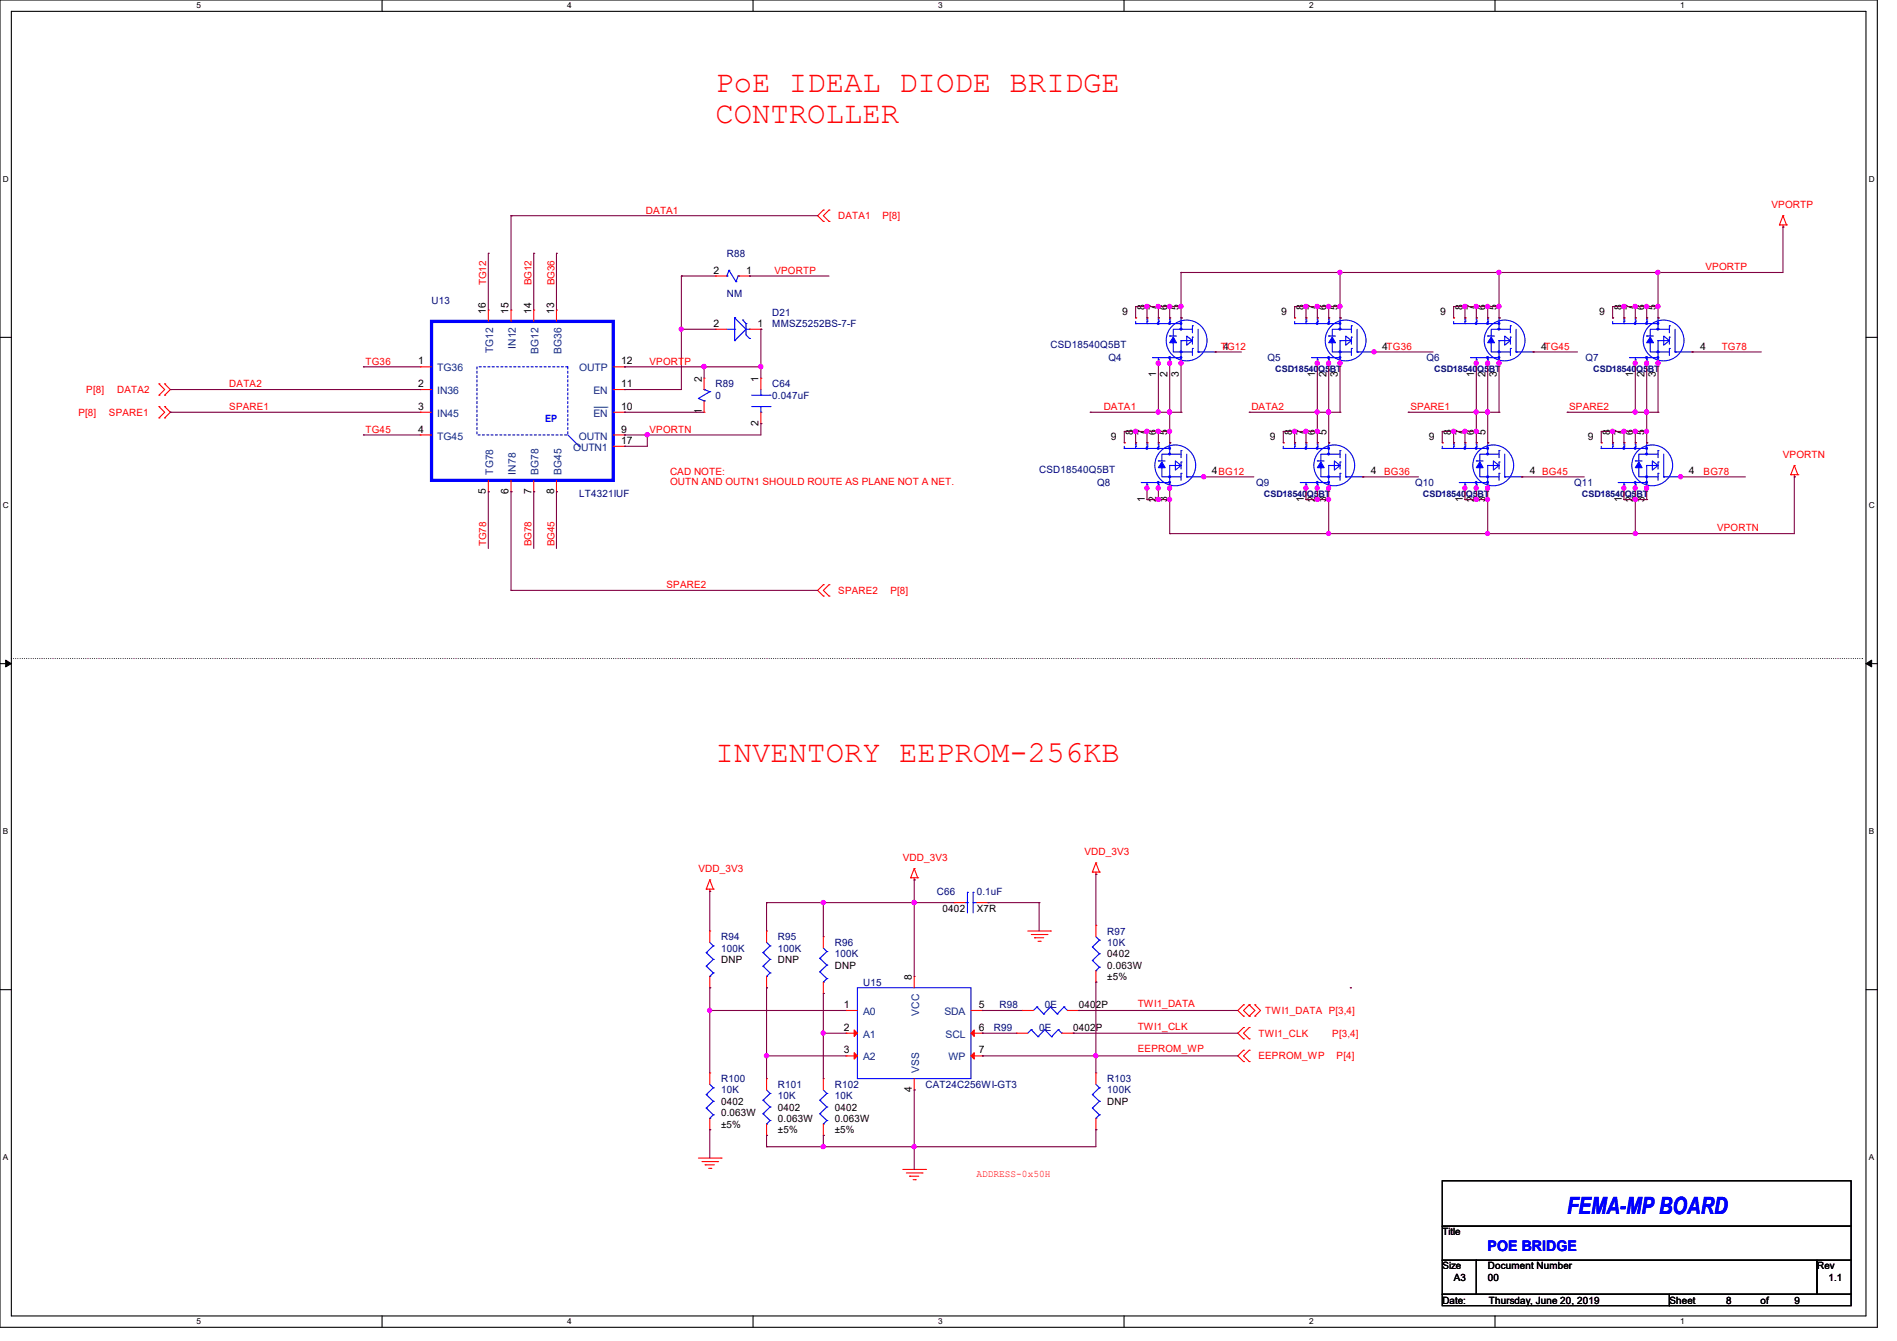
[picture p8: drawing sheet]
<svg xmlns="http://www.w3.org/2000/svg" width="297mm" height="210mm" viewBox="0 0 297 210" stroke-linecap="round" stroke-linejoin="round" font-family="sans-serif">
<defs><g id="words">
<g font-size="4.8" fill="#f00">
<text x="112" y="14.4">PoE IDEAL DIODE BRIDGE</text>
<text x="112" y="19.2">CONTROLLER</text>
<text x="112" y="119.3">INVENTORY EEPROM-256KB</text>
</g>
<text font-size="3.7" fill="#00f" x="245.4" y="190.2">FEMA-MP BOARD</text>
<text font-size="2.3" fill="#00f" x="232.9" y="195.9">POE BRIDGE</text>
<g font-size="1.6" fill="#f00">
<text x="101.1" y="33.4">DATA1</text>
<text x="131.2" y="34.3">DATA1</text>
<text x="138.1" y="34.3">P[8]</text>
<text x="277.4" y="32.6">VPORTP</text>
<text x="121.3" y="42.9">VPORTP</text>
<text x="267" y="42.3">VPORTP</text>
<text x="57.2" y="57.1">TG36</text>
<text x="101.7" y="57.1">VPORTP</text>
<text x="191.1" y="54.8">TG12</text>
<text x="269.6" y="54.8">TG78</text>
<text x="12.3" y="65.1">P[8]</text>
<text x="13.5" y="61.6">P[8]</text>
<text x="17.1" y="65.1">SPARE1</text>
<text x="18.3" y="61.6">DATA2</text>
<text x="35.9" y="64.2">SPARE1</text>
<text x="35.9" y="60.7">DATA2</text>
<text x="172.8" y="64.2">DATA1</text>
<text x="195.9" y="64.2">DATA2</text>
<text x="220.8" y="64.2">SPARE1</text>
<text x="245.7" y="64.2">SPARE2</text>
<text x="57.2" y="67.8">TG45</text>
<text x="101.7" y="67.8">VPORTN</text>
<text x="279.1" y="71.7">VPORTN</text>
<text x="104.9" y="74.3">CAD NOTE:</text>
<text x="104.9" y="75.9">OUTN AND OUTN1 SHOULD ROUTE AS PLANE NOT A NET.</text>
<text x="216.7" y="74.3">BG36</text>
<text x="266.7" y="74.3">BG78</text>
<text x="268.8" y="83.2">VPORTN</text>
<text x="104.4" y="92.1">SPARE2</text>
<text x="131.2" y="93">SPARE2</text>
<text x="139.4" y="93">P[8]</text>
<text x="109.3" y="136.6">VDD_3V3</text>
<text x="141.3" y="134.8">VDD_3V3</text>
<text x="169.8" y="133.9">VDD_3V3</text>
<text x="178.1" y="157.7">TWI1_DATA</text>
<text x="178.1" y="161.2">TWI1_CLK</text>
<text x="198.1" y="158.8">TWI1_DATA P[3,4]</text>
<text x="178.1" y="164.8">EEPROM_WP</text>
<text x="197" y="162.3">TWI1_CLK</text>
<text x="197" y="165.9">EEPROM_WP</text>
<text x="208.6" y="162.3">P[3,4]</text>
<text x="209.3" y="165.9">P[4]</text>
<text x="152.9" y="184.4">ADDRESS-0x50H</text>
</g>
<g font-size="1.6" fill="#000080">
<text x="113.8" y="40.2">R88</text>
<text x="67.6" y="47.7">U13</text>
<text x="113.8" y="46.4">NM</text>
<text x="120.9" y="49.4">D21</text>
<text x="120.9" y="51.2">MMSZ5252BS-7-F</text>
<text x="164.5" y="54.4">CSD18540Q5BT</text>
<text x="173.5" y="56.6">Q4</text>
<text x="198.4" y="56.6">Q5</text>
<text x="223.3" y="56.6">Q6</text>
<text x="248.2" y="56.6">Q7</text>
<text x="112" y="60.7">R89</text>
<text x="112" y="62.4">0</text>
<text x="120.9" y="62.4">0.047uF</text>
<text x="120.9" y="60.7">C64</text>
<text x="90.7" y="77.9">LT4321IUF</text>
<text x="162.7" y="74">CSD18540Q5BT</text>
<text x="171.8" y="76.1">Q8</text>
<text x="196.7" y="76.1">Q9</text>
<text x="221.5" y="76.1">Q10</text>
<text x="246.4" y="76.1">Q11</text>
<text x="146.7" y="140.1">C66</text>
<text x="152.9" y="140.1">0.1uF</text>
<text x="112.9" y="147.2">R94</text>
<text x="112.9" y="149">100K</text>
<text x="121.8" y="147.2">R95</text>
<text x="121.8" y="149">100K</text>
<text x="130.7" y="148.1">R96</text>
<text x="130.7" y="149.9">100K</text>
<text x="173.4" y="146.3">R97</text>
<text x="173.4" y="148.1">10K</text>
<text x="135.1" y="154.3">U15</text>
<text x="155.6" y="161.5">R99</text>
<text x="156.5" y="157.9">R98</text>
<text x="162.7" y="161.5">0E</text>
<text x="163.6" y="157.9">0E</text>
<text x="112.9" y="169.5">R100</text>
<text x="112.9" y="171.2">10K</text>
<text x="121.8" y="170.3">R101</text>
<text x="121.8" y="172.1">10K</text>
<text x="130.7" y="170.3">R102</text>
<text x="130.7" y="172.1">10K</text>
<text x="144.9" y="170.3">CAT24C256WI-GT3</text>
<text x="173.4" y="169.5">R103</text>
<text x="173.4" y="171.2">100K</text>
</g>
<g font-size="1.6">
<text x="111.7" y="42.8">2</text>
<text x="116.8" y="42.8">1</text>
<text x="76.1" y="49.1" transform="rotate(-90 76.1 49.1)">16</text>
<text x="79.6" y="49.1" transform="rotate(-90 79.6 49.1)">15</text>
<text x="83.2" y="49.1" transform="rotate(-90 83.2 49.1)">14</text>
<text x="86.7" y="49.1" transform="rotate(-90 86.7 49.1)">13</text>
<text x="111.7" y="51.2">2</text>
<text x="118.6" y="51.2">1</text>
<text x="175.7" y="49.4">9</text>
<text x="179.2" y="48.6" transform="rotate(-90 179.2 48.6)">8</text>
<text x="181" y="48.6" transform="rotate(-90 181 48.6)">7</text>
<text x="182.8" y="48.6" transform="rotate(-90 182.8 48.6)">6</text>
<text x="184.5" y="48.6" transform="rotate(-90 184.5 48.6)">5</text>
<text x="200.6" y="49.4">9</text>
<text x="204.1" y="48.6" transform="rotate(-90 204.1 48.6)">8</text>
<text x="205.9" y="48.6" transform="rotate(-90 205.9 48.6)">7</text>
<text x="207.7" y="48.6" transform="rotate(-90 207.7 48.6)">6</text>
<text x="209.4" y="48.6" transform="rotate(-90 209.4 48.6)">5</text>
<text x="225.5" y="49.4">9</text>
<text x="229" y="48.6" transform="rotate(-90 229 48.6)">8</text>
<text x="230.8" y="48.6" transform="rotate(-90 230.8 48.6)">7</text>
<text x="232.6" y="48.6" transform="rotate(-90 232.6 48.6)">6</text>
<text x="234.3" y="48.6" transform="rotate(-90 234.3 48.6)">5</text>
<text x="250.4" y="49.4">9</text>
<text x="253.9" y="48.6" transform="rotate(-90 253.9 48.6)">8</text>
<text x="255.7" y="48.6" transform="rotate(-90 255.7 48.6)">7</text>
<text x="257.5" y="48.6" transform="rotate(-90 257.5 48.6)">6</text>
<text x="259.2" y="48.6" transform="rotate(-90 259.2 48.6)">5</text>
<text x="65.5" y="57.1">1</text>
<text x="97.2" y="57.1">12</text>
<text x="109.9" y="59.8" transform="rotate(-90 109.9 59.8)">2</text>
<text x="118.8" y="59.8" transform="rotate(-90 118.8 59.8)">1</text>
<text x="181" y="59" transform="rotate(-90 181 59)">1</text>
<text x="182.8" y="59" transform="rotate(-90 182.8 59)">2</text>
<text x="184.5" y="59" transform="rotate(-90 184.5 59)">3</text>
<text x="191.5" y="54.7">4</text>
<text x="205.9" y="59" transform="rotate(-90 205.9 59)">1</text>
<text x="207.7" y="59" transform="rotate(-90 207.7 59)">2</text>
<text x="209.4" y="59" transform="rotate(-90 209.4 59)">3</text>
<text x="216.4" y="54.7">4TG36</text>
<text x="230.8" y="59" transform="rotate(-90 230.8 59)">1</text>
<text x="232.6" y="59" transform="rotate(-90 232.6 59)">2</text>
<text x="234.3" y="59" transform="rotate(-90 234.3 59)">3</text>
<text x="241.3" y="54.7">4TG45</text>
<text x="255.7" y="59" transform="rotate(-90 255.7 59)">1</text>
<text x="257.5" y="59" transform="rotate(-90 257.5 59)">2</text>
<text x="259.2" y="59" transform="rotate(-90 259.2 59)">3</text>
<text x="266.2" y="54.7">4</text>
<text x="65.5" y="60.6">2</text>
<text x="65.5" y="64.2">3</text>
<text x="97.2" y="60.6">11</text>
<text x="97.2" y="64.2">10</text>
<text x="109.9" y="64.9" transform="rotate(-90 109.9 64.9)">1</text>
<text x="65.5" y="67.7">4</text>
<text x="97.2" y="67.7">9</text>
<text x="97.2" y="69.5">17</text>
<text x="118.8" y="66.7" transform="rotate(-90 118.8 66.7)">2</text>
<text x="173.9" y="69">9</text>
<text x="177.4" y="68.1" transform="rotate(-90 177.4 68.1)">8</text>
<text x="179.2" y="68.1" transform="rotate(-90 179.2 68.1)">7</text>
<text x="181" y="68.1" transform="rotate(-90 181 68.1)">6</text>
<text x="182.8" y="68.1" transform="rotate(-90 182.8 68.1)">5</text>
<text x="198.8" y="69">9</text>
<text x="202.3" y="68.1" transform="rotate(-90 202.3 68.1)">8</text>
<text x="204.1" y="68.1" transform="rotate(-90 204.1 68.1)">7</text>
<text x="205.9" y="68.1" transform="rotate(-90 205.9 68.1)">6</text>
<text x="207.7" y="68.1" transform="rotate(-90 207.7 68.1)">5</text>
<text x="223.7" y="69">9</text>
<text x="227.2" y="68.1" transform="rotate(-90 227.2 68.1)">8</text>
<text x="229" y="68.1" transform="rotate(-90 229 68.1)">7</text>
<text x="230.8" y="68.1" transform="rotate(-90 230.8 68.1)">6</text>
<text x="232.6" y="68.1" transform="rotate(-90 232.6 68.1)">5</text>
<text x="248.6" y="69">9</text>
<text x="252.1" y="68.1" transform="rotate(-90 252.1 68.1)">8</text>
<text x="253.9" y="68.1" transform="rotate(-90 253.9 68.1)">7</text>
<text x="255.7" y="68.1" transform="rotate(-90 255.7 68.1)">6</text>
<text x="257.5" y="68.1" transform="rotate(-90 257.5 68.1)">5</text>
<text x="76.1" y="77.3" transform="rotate(-90 76.1 77.3)">5</text>
<text x="79.6" y="77.3" transform="rotate(-90 79.6 77.3)">6</text>
<text x="83.2" y="77.3" transform="rotate(-90 83.2 77.3)">7</text>
<text x="86.7" y="77.3" transform="rotate(-90 86.7 77.3)">8</text>
<text x="189.7" y="74.3">4BG12</text>
<text x="214.6" y="74.3">4</text>
<text x="239.5" y="74.3">4 BG45</text>
<text x="264.4" y="74.3">4</text>
<text x="179.2" y="78.6" transform="rotate(-90 179.2 78.6)">1</text>
<text x="181" y="78.6" transform="rotate(-90 181 78.6)">2</text>
<text x="182.8" y="78.6" transform="rotate(-90 182.8 78.6)">3</text>
<text x="204.1" y="78.6" transform="rotate(-90 204.1 78.6)">1</text>
<text x="205.9" y="78.6" transform="rotate(-90 205.9 78.6)">2</text>
<text x="207.7" y="78.6" transform="rotate(-90 207.7 78.6)">3</text>
<text x="229" y="78.6" transform="rotate(-90 229 78.6)">1</text>
<text x="230.8" y="78.6" transform="rotate(-90 230.8 78.6)">2</text>
<text x="232.6" y="78.6" transform="rotate(-90 232.6 78.6)">3</text>
<text x="253.9" y="78.6" transform="rotate(-90 253.9 78.6)">1</text>
<text x="255.7" y="78.6" transform="rotate(-90 255.7 78.6)">2</text>
<text x="257.5" y="78.6" transform="rotate(-90 257.5 78.6)">3</text>
<text x="147.6" y="142.8">0402</text>
<text x="152.9" y="142.8">X7R</text>
<text x="173.4" y="149.9">0402</text>
<text x="112.9" y="150.8">DNP</text>
<text x="121.8" y="150.8">DNP</text>
<text x="130.7" y="151.7">DNP</text>
<text x="142.8" y="153.5" transform="rotate(-90 142.8 153.5)">8</text>
<text x="173.4" y="151.7">0.063W</text>
<text x="173.4" y="153.5">±5%</text>
<text x="132.1" y="157.9">1</text>
<text x="132.1" y="161.4">2</text>
<text x="153.3" y="157.9">5</text>
<text x="153.3" y="161.4">6</text>
<text x="168" y="161.5">0402P</text>
<text x="168.9" y="157.9">0402P</text>
<text x="132.1" y="165">3</text>
<text x="153.3" y="165">7</text>
<text x="112.9" y="173">0402</text>
<text x="121.8" y="173.9">0402</text>
<text x="130.7" y="173.9">0402</text>
<text x="142.8" y="171" transform="rotate(-90 142.8 171)">4</text>
<text x="173.4" y="173">DNP</text>
<text x="112.9" y="174.8">0.063W</text>
<text x="112.9" y="176.6">±5%</text>
<text x="121.8" y="175.7">0.063W</text>
<text x="121.8" y="177.5">±5%</text>
<text x="130.7" y="175.7">0.063W</text>
<text x="130.7" y="177.5">±5%</text>
<text x="225.8" y="193.5">Title</text>
<text x="225.8" y="198.8">Size</text>
<text x="227.6" y="200.6">A3</text>
<text x="232.9" y="198.8">Document Number</text>
<text x="232.9" y="200.6">00</text>
<text x="284.5" y="198.8">Rev</text>
<text x="286.3" y="200.6">1.1</text>
<text x="225.8" y="204.1">Date:</text>
<text x="233.1" y="204.1">Thursday, June 20, 2019</text>
<text x="261.4" y="204.1">Sheet</text>
<text x="270.3" y="204.1">8</text>
<text x="275.6" y="204.1">of</text>
<text x="280.9" y="204.1">9</text>
</g>
<g font-size="1.6" fill="#004080">
<text x="68.5" y="58.2">TG36</text>
<text x="77.2" y="55.3" transform="rotate(-90 77.2 55.3)">TG12</text>
<text x="80.8" y="54.7" transform="rotate(-90 80.8 54.7)">IN12</text>
<text x="84.3" y="55.4" transform="rotate(-90 84.3 55.4)">BG12</text>
<text x="87.9" y="55.4" transform="rotate(-90 87.9 55.4)">BG36</text>
<text x="90.7" y="58.2">OUTP</text>
<text x="68.5" y="61.7">IN36</text>
<text x="68.5" y="65.3">IN45</text>
<text x="92.9" y="61.7">EN</text>
<text x="92.9" y="65.3">EN</text>
<text x="68.5" y="68.8">TG45</text>
<text x="89.7" y="70.6">OUTN1</text>
<text x="90.6" y="68.8">OUTN</text>
<text x="77.2" y="74.3" transform="rotate(-90 77.2 74.3)">TG78</text>
<text x="80.8" y="74.3" transform="rotate(-90 80.8 74.3)">IN78</text>
<text x="84.3" y="74.3" transform="rotate(-90 84.3 74.3)">BG78</text>
<text x="87.9" y="74.3" transform="rotate(-90 87.9 74.3)">BG45</text>
<text x="135.1" y="159">A0</text>
<text x="143.9" y="159" transform="rotate(-90 143.9 159)">VCC</text>
<text x="147.9" y="159">SDA</text>
<text x="135.1" y="162.5">A1</text>
<text x="135.1" y="166.1">A2</text>
<text x="148.1" y="162.5">SCL</text>
<text x="148.5" y="166.1">WP</text>
<text x="143.9" y="168" transform="rotate(-90 143.9 168)">VSS</text>
</g>
<text font-size="1.6" fill="#00f" x="85.3" y="66">EP</text>
<g font-size="1.5" fill="#f00">
<text x="76.1" y="44.7" transform="rotate(-90 76.1 44.7)">TG12</text>
<text x="83.2" y="44.7" transform="rotate(-90 83.2 44.7)">BG12</text>
<text x="86.8" y="44.7" transform="rotate(-90 86.8 44.7)">BG36</text>
<text x="76.1" y="85.6" transform="rotate(-90 76.1 85.6)">TG78</text>
<text x="83.2" y="85.6" transform="rotate(-90 83.2 85.6)">BG78</text>
<text x="86.8" y="85.6" transform="rotate(-90 86.8 85.6)">BG45</text>
</g>
<g font-size="1.4" fill="#000080">
<text x="199.7" y="58.2">CSD18540Q5BT</text>
<text x="224.6" y="58.2">CSD18540Q5BT</text>
<text x="249.4" y="58.2">CSD18540Q5BT</text>
<text x="197.9" y="77.8">CSD18540Q5BT</text>
<text x="222.8" y="77.8">CSD18540Q5BT</text>
<text x="247.7" y="77.8">CSD18540Q5BT</text>
</g>
<g font-size="1.3">
<text x="30.8" y="1.3">5</text>
<text x="88.8" y="1.3">4</text>
<text x="146.9" y="1.3">3</text>
<text x="205" y="1.3">2</text>
<text x="263.1" y="1.3">1</text>
<text x=".5" y="28.4">D</text>
<text x="292.6" y="28.4">D</text>
<text x=".5" y="79.5">C</text>
<text x="292.6" y="79.5">C</text>
<text x=".5" y="130.6">B</text>
<text x="292.6" y="130.6">B</text>
<text x=".5" y="181.7">A</text>
<text x="292.6" y="181.7">A</text>
<text x="30.8" y="207.4">5</text>
<text x="88.8" y="207.4">4</text>
<text x="146.9" y="207.4">3</text>
<text x="205" y="207.4">2</text>
<text x="263.1" y="207.4">1</text>
</g>
</g></defs>
<path d="M0 0h293.9v207.9h-293.9zM1.8 1.8h290.3v204.3h-290.3z" fill="none" stroke="#000" stroke-width=".17"/>
<g fill="#fff">
<path d="M30.8 .2h.7v1.4h-.7z"/>
<path d="M30.8 206.2h.7v1.4h-.7z"/>
</g>
<path d="M59.8 0v1.8M59.8 206.1v1.8" fill="none" stroke="#000" stroke-width=".17"/>
<g fill="#fff">
<path d="M88.8 .2h.7v1.4h-.7z"/>
<path d="M88.8 206.2h.7v1.4h-.7z"/>
</g>
<path d="M117.9 0v1.8M117.9 206.1v1.8" fill="none" stroke="#000" stroke-width=".17"/>
<g fill="#fff">
<path d="M146.9 .2h.7v1.4h-.7z"/>
<path d="M146.9 206.2h.7v1.4h-.7z"/>
</g>
<path d="M176 0v1.8M176 206.1v1.8" fill="none" stroke="#000" stroke-width=".17"/>
<g fill="#fff">
<path d="M205 .2h.7v1.4h-.7z"/>
<path d="M205 206.2h.7v1.4h-.7z"/>
</g>
<path d="M234.1 0v1.8M234.1 206.1v1.8" fill="none" stroke="#000" stroke-width=".17"/>
<g fill="#fff">
<path d="M263.1 .2h.6v1.4h-.6z"/>
<path d="M263.1 206.2h.6v1.4h-.6z"/>
<path d="M.5 27.3h.9v1.4h-.9z"/>
<path d="M292.6 27.3h.9v1.4h-.9z"/>
<path d="M.5 78.4h.9v1.4h-.9z"/>
<path d="M292.6 78.4h.9v1.4h-.9z"/>
</g>
<path d="M0 52.8h1.8M292.1 52.8h1.8" fill="none" stroke="#000" stroke-width=".17"/>
<g fill="#fff">
<path d="M.5 129.5h.8v1.4h-.8z"/>
<path d="M292.6 129.5h.8v1.4h-.8z"/>
</g>
<path d="M0 103.9h1.8M292.1 103.9h1.8" fill="none" stroke="#000" stroke-width=".17"/>
<path d="M.9 103.4l.9 .5-.9 .5zM292.1 103.9l.9-.5v1z" fill="#000" stroke="#000" stroke-width=".16"/>
<g fill="#fff">
<path d="M.5 180.5h.8v1.4h-.8z"/>
<path d="M292.6 180.5h.8v1.4h-.8z"/>
</g>
<path d="M0 155h1.8M292.1 155h1.8M225.8 184.9h64v7.1h-64zM225.8 192h64v5.4h-64zM225.8 197.4h5.3v5.3h-5.3zM231.1 197.4h53.4v5.3h-53.4zM284.5 197.4h5.3v5.3h-5.3zM225.8 202.7h35.6v1.8h-35.6zM261.4 202.7h28.4v1.8h-28.4z" fill="none" stroke="#000" stroke-width=".17"/>
<path d="M1.8 103.1h289.8M291.6 103.1h.1" fill="none" stroke="#000" stroke-width=".17" stroke-dasharray="0 .3"/>
<g fill="none" stroke="#f00" stroke-width=".17">
<path d="M128.9 32.9h.1M128.9 34.7h.1M128.9 32.9l-.9 .9 .9 .9M129.8 34.7h.1M129.8 32.9h.1M129.8 32.9l-.9 .9 .9 .9M278.6 35.2h.1M278.6 35.2h1.1M279.1 35.6h.1M279.1 33.8h.1M279.1 35.2v.4M279.1 33.8l-.5 1.4"/>
<path d="M279.1 33.8l.6 1.4M279.7 35.2h.1M65.8 57.4h.1M65.8 57.4h1.8M76.5 48.6h.1M76.5 48.6v1.7M80 48.6h.1M80 48.6v1.7M83.6 48.6h.1M83.6 48.6v1.7M87.1 48.6h.1M87.1 48.6v1.7"/>
<path d="M96 57.4h1.8M97.8 57.4h.1M110.2 59.2h.1M110.2 59.2v1.8M112 51.6h.1M112 43.2h.1M112 51.6h1.8M112 43.2h1.8M115.6 43.2h1.7M117.3 43.2h.1M117.3 51.6h1.8M119.1 59.2h.1"/>
<path d="M119.1 51.6h.1M119.1 59.2v1.8M177.8 49.8h.1M179.6 49.8h.1M181.4 49.8h.1M181.4 56.9h.1M183.1 49.8h.1M183.1 56.9h.1M184.9 56.9h.1M184.9 49.8h.1M190.2 55.1h.1M202.7 49.8h.1"/>
<path d="M204.5 49.8h.1M206.2 49.8h.1M206.2 56.9h.1M208 49.8h.1M208 56.9h.1M209.8 56.9h.1M209.8 49.8h.1M215.1 55.1h.1M227.6 49.8h.1M229.4 49.8h.1M231.1 49.8h.1M231.1 56.9h.1"/>
<path d="M232.9 49.8h.1M232.9 56.9h.1M234.7 56.9h.1M234.7 49.8h.1M240 55.1h.1M252.5 49.8h.1M254.3 49.8h.1M256 49.8h.1M256 56.9h.1M257.8 49.8h.1M257.8 56.9h.1M259.6 56.9h.1"/>
<path d="M259.6 49.8h.1M264.9 55.1h.1M24.9 61.9h.1M24.9 60.1h.1M24.9 65.4h.1M24.9 63.7h.1M24.9 60.1l.9 .9-.9 .9M24.9 63.7l.9 .9-.9 .8M25.8 60.1h.1M25.8 61.9h.1M25.8 63.7h.1M25.8 65.4h.1"/>
<path d="M25.8 60.1l.9 .9-.9 .9M25.8 63.7l.9 .9-.9 .8M65.8 61h.1M65.8 64.6h.1M65.8 68.1h.1M65.8 61h1.8M65.8 64.6h1.8M65.8 68.1h1.8M76.5 77h.1M76.5 75.2v1.8M80 77h.1M80 75.2v1.8"/>
<path d="M83.6 77h.1M83.6 75.2v1.8M87.1 77h.1M87.1 75.2v1.8M96 61h1.8M96 64.6h1.8M96 68.1h1.8M96 69.9h1.8M97.8 61h.1M97.8 64.6h.1M97.8 68.1h.1M97.8 69.9h.1"/>
<path d="M110.2 64.6h.1M110.2 62.8v1.8M119.1 66.3h.1M119.1 64.6v1.7M176 69.3h.1M177.8 69.3h.1M179.6 69.3h.1M179.6 76.5h.1M181.4 69.3h.1M181.4 76.5h.1M183.1 76.5h.1M183.1 69.3h.1"/>
<path d="M188.5 74.7h.1M200.9 69.3h.1M202.7 69.3h.1M204.5 69.3h.1M204.5 76.5h.1M206.2 69.3h.1M206.2 76.5h.1M208 76.5h.1M208 69.3h.1M213.4 74.7h.1M225.8 69.3h.1M227.6 69.3h.1"/>
<path d="M229.4 69.3h.1M229.4 76.5h.1M231.1 69.3h.1M231.1 76.5h.1M232.9 76.5h.1M232.9 69.3h.1M238.3 74.7h.1M250.7 69.3h.1M252.5 69.3h.1M254.3 69.3h.1M254.3 76.5h.1M256 69.3h.1"/>
<path d="M256 76.5h.1M257.8 76.5h.1M257.8 69.3h.1M263.1 74.7h.1M280.4 74.3h.1M280.4 74.3h1.1M280.9 74.7h.1M280.9 72.9h.1M280.9 74.3v.4M280.9 72.9l-.5 1.4M280.9 72.9l.6 1.4M281.5 74.3h.1"/>
<path d="M128.9 91.6h.1M128.9 93.3h.1M128.9 91.6l-.9 .9 .9 .8M129.8 93.3h.1M129.8 91.6h.1M129.8 91.6l-.9 .9 .9 .8M110.6 139.2h.1M110.6 139.2h1.1M111.1 139.6h.1M111.1 137.8h.1M111.1 139.2v.4M111.1 137.8l-.5 1.4"/>
<path d="M111.1 137.8l.6 1.4M111.7 139.2h.1M142.6 137.5h.1M142.6 137.5h1.1M143.1 137.8h.1M143.1 136h.1M143.1 137.5v.3M143.1 136l-.5 1.5M143.1 136l.6 1.5M143.7 137.5h.1M171 136.6h.1M171 136.6h1.1"/>
<path d="M171.6 136.9h.1M171.6 135.1h.1M171.6 136.6v.3M171.6 135.1l-.6 1.5M171.6 135.1l.5 1.5M172.1 136.6h.1M111.1 145.8h.1M111.1 154.7h.1M111.1 145.8v1.8M111.1 152.9v1.8M120 145.8h.1M120 154.7h.1"/>
<path d="M120 145.8v1.8M120 152.9v1.8M128.9 146.7h.1M128.9 155.6h.1M128.9 146.7v1.8M128.9 153.8v1.8M132.5 158.2h.1M132.5 158.2h1.7M143.1 152.9h.1M143.1 152.9v1.8M149.4 141.4h.1M149.4 141.4h1.7"/>
<path d="M152 158.2h1.8M152.9 141.4h1.8M153.8 158.2h.1M154.7 141.4h.1M160 158.2h.1M160 158.2h1.8M160.9 145.8h3.6M161.5 146.3h2.4M162 146.9h.1M162 146.9h1.4M162.5 147.4h.4M162.9 147.4h.1"/>
<path d="M163.9 146.3h.1M164.5 145.8h.1M167.1 158.2h1.8M168.9 158.2h.1M171.6 144.9h.1M171.6 153.8h.1M171.6 144.9v1.8M171.6 152v1.8M194.7 157.4h.1M194.7 159.1h.1M194.7 157.4l-.9 .8 .9 .9M195.6 159.1h.1"/>
<path d="M195.6 157.4h.1M195.6 157.4l-.9 .8 .9 .9M195.6 157.4l.9 .8-.9 .9M196.5 159.1h.1M196.5 157.4h.1M196.5 157.4l.9 .8-.9 .9M111.1 168h.1M111.1 176.9h.1M111.1 168v1.8M111.1 175.1v1.8M120 168.9h.1M120 177.8h.1"/>
<path d="M120 168.9v1.8M120 176v1.8M128.9 168.9h.1M128.9 177.8h.1M128.9 168.9v1.8M128.9 176v1.8M132.5 161.8h.1M132.5 165.4h.1M132.5 161.8h1.7M132.5 165.4h1.7M143.1 170.7h.1M143.1 168.9v1.8"/>
<path d="M152 161.8h1.8M152 165.4h1.8M153.8 161.8h.1M153.8 165.4h.1M159.1 161.8h.1M159.1 161.8h1.8M166.2 161.8h1.8M168 161.8h.1M171.6 168h.1M171.6 176.9h.1M171.6 168v1.8M171.6 175.1v1.8"/>
<path d="M194.7 160.9h.1M194.7 162.7h.1M194.7 164.5h.1M194.7 166.2h.1M194.7 160.9l-.9 .9 .9 .9M194.7 164.5l-.9 .9 .9 .8M195.6 162.7h.1M195.6 160.9h.1M195.6 166.2h.1M195.6 164.5h.1M195.6 160.9l-.9 .9 .9 .9M195.6 164.5l-.9 .9 .9 .8"/>
<path d="M109.3 181.4h3.6M109.9 181.9h2.5M110.4 182.4h.1M110.4 182.4h1.4M111 183h.3M111.3 183h.1M112.4 181.9h.1M112.9 181.4h.1M141.4 183.1h3.5M141.9 183.7h2.5M142.4 184.2h.1M142.4 184.2h1.4"/>
<path d="M143 184.7h.3M143.3 184.7h.1M144.4 183.7h.1M144.9 183.1h.1"/>
</g>
<g fill="none" stroke="#00f" stroke-width=".17">
<path d="M113.8 43.2h.1M113.8 51.6h1.2M114.1 42.3h.1M114.1 42.3l-.3 .9M114.1 42.3l1.1 1.8M115 53.3h.1M115 49.8h.1M115 51.6h.1M115 49.8l1.8 1.8M115 49.8v3.5M115.2 44.1h.1M115.6 43.2h.1"/>
<path d="M115.6 43.2l-.4 .9M116.3 50.1h.1M116.3 50.1l.5 .6M116.8 50.7h.1M116.8 51.6h.5M116.8 51.6l-1.8 1.7M116.8 50.7v1.8l.5 .5M117.3 53h.1M117.3 51.6h.1M177.8 50.7h.1M177.8 50.7h7.1M177.8 50.3v.4"/>
<path d="M179.6 50.1h.1M179.6 50.3h.1M179.6 50.7h.1M179.6 49.8v.3M179.6 50.3v.4M180.5 56h.1M180.5 56h4.4M181.4 56.3h.1M181.4 56.6h.1M181.4 50.1h.1M181.4 50.3h.1M181.4 56h.1"/>
<path d="M181.4 49.8v.3M181.4 50.3v.4M181.4 56v.3M181.4 56.6v.3M183.1 52.6h.1M183.1 56.3h.1M183.1 56.6h.1M183.1 50.1h.1M183.1 50.3h.1M183.1 52.6h1.1M183.1 49.8v.3M183.1 50.3v.4"/>
<path d="M183.1 56v.3M183.1 56.6v.3M183.7 53.7v1.4h1.2M184.9 51.6h.1M184.9 55.1h.1M184.9 53.3h.1M184.9 49.8h.1M184.9 56.9h.1M184.9 51.6h-1.2v1M184.9 51.6h1.8M184.9 55.1h1.8M184.9 53.3h1.8"/>
<path d="M184.9 49.8v1.8M184.9 53.3v3.6M185.8 52.6l.9 .7-.9 .8zM186.7 54.6h.1M186.7 52.8h.1M186.7 51h.1M186.7 51v1.1M186.7 52.8v1.1M186.7 54.6v1.1M187.6 55.1h.1M187.6 55.1h2.6M187.6 51.6v3.5"/>
<path d="M202.7 50.7h.1M202.7 50.3v.4M202.7 50.7h7.1M204.5 50.1h.1M204.5 50.3h.1M204.5 50.7h.1M204.5 49.8v.3M204.5 50.3v.4M205.4 56h.1M205.4 56h4.4M206.2 56.3h.1M206.2 56.6h.1"/>
<path d="M206.2 50.1h.1M206.2 50.3h.1M206.2 56h.1M206.2 49.8v.3M206.2 50.3v.4M206.2 56v.3M206.2 56.6v.3M208 52.6h.1M208 56.3h.1M208 56.6h.1M208 50.1h.1M208 50.3h.1"/>
<path d="M208 49.8v.3M208 50.3v.4M208 56v.3M208 56.6v.3M208 52.6h1.1M208.6 53.7v1.4h1.2M209.8 51.6h.1M209.8 55.1h.1M209.8 53.3h.1M209.8 49.8h.1M209.8 56.9h.1M209.8 51.6h-1.2v1"/>
<path d="M209.8 49.8v1.8M209.8 53.3v3.6M209.8 51.6h1.8M209.8 55.1h1.8M209.8 53.3h1.8M210.7 52.6l.9 .7-.9 .8zM211.6 54.6h.1M211.6 52.8h.1M211.6 51h.1M211.6 51v1.1M211.6 52.8v1.1M211.6 54.6v1.1"/>
<path d="M212.5 55.1h.1M212.5 55.1h2.6M212.5 51.6v3.5M227.6 50.7h.1M227.6 50.7h7.1M227.6 50.3v.4M229.4 50.1h.1M229.4 50.3h.1M229.4 50.7h.1M229.4 49.8v.3M229.4 50.3v.4M230.3 56h.1"/>
<path d="M230.3 56h4.4M231.1 56.3h.1M231.1 56.6h.1M231.1 50.1h.1M231.1 50.3h.1M231.1 56h.1M231.1 49.8v.3M231.1 50.3v.4M231.1 56v.3M231.1 56.6v.3M232.9 52.6h.1M232.9 56.3h.1"/>
<path d="M232.9 56.6h.1M232.9 50.1h.1M232.9 50.3h.1M232.9 52.6h1.1M232.9 49.8v.3M232.9 50.3v.4M232.9 56v.3M232.9 56.6v.3M233.5 53.7v1.4h1.2M234.7 51.6h.1M234.7 55.1h.1M234.7 53.3h.1"/>
<path d="M234.7 49.8h.1M234.7 56.9h.1M234.7 51.6h-1.2v1M234.7 51.6h1.8M234.7 55.1h1.8M234.7 53.3h1.8M234.7 49.8v1.8M234.7 53.3v3.6M235.6 52.6l.9 .7-.9 .8zM236.5 54.6h.1M236.5 52.8h.1M236.5 51h.1"/>
<path d="M236.5 51v1.1M236.5 52.8v1.1M236.5 54.6v1.1M237.4 55.1h.1M237.4 55.1h2.6M237.4 51.6v3.5M252.5 50.7h.1M252.5 50.7h7.1M252.5 50.3v.4M254.3 50.1h.1M254.3 50.3h.1M254.3 50.7h.1"/>
<path d="M254.3 49.8v.3M254.3 50.3v.4M255.1 56h.1M255.1 56h4.5M256 56.3h.1M256 56.6h.1M256 50.1h.1M256 50.3h.1M256 56h.1M256 49.8v.3M256 50.3v.4M256 56v.3"/>
<path d="M256 56.6v.3M257.8 52.6h.1M257.8 56.3h.1M257.8 56.6h.1M257.8 50.1h.1M257.8 50.3h.1M257.8 52.6h1.1M257.8 49.8v.3M257.8 50.3v.4M257.8 56v.3M257.8 56.6v.3M258.4 53.7v1.4h1.2"/>
<path d="M259.6 51.6h.1M259.6 55.1h.1M259.6 53.3h.1M259.6 49.8h.1M259.6 56.9h.1M259.6 51.6h-1.2v1M259.6 51.6h1.8M259.6 55.1h1.8M259.6 53.3h1.8M259.6 49.8v1.8M259.6 53.3v3.6M260.5 52.6l.9 .7-.9 .8z"/>
<path d="M261.4 54.6h.1M261.4 52.8h.1M261.4 51h.1M261.4 51v1.1M261.4 52.8v1.1M261.4 54.6v1.1M262.3 55.1h.1M262.3 55.1h2.6M262.3 51.6v3.5M88.9 68.1l1.8 1.8M90.7 69.9h.1M109.3 62.4h.1"/>
<path d="M109.3 62.4l.9 .4M110.2 61h.1M110.2 62.8h.1M110.2 61l.9 .3M111.1 61.3h.1M111.1 61.3l-1.8 1.1M117.7 61.9h2.9M117.7 63.7h2.9M119.1 64.6h.1M119.1 61.9h.1M119.1 61v.9M119.1 63.7v.9"/>
<path d="M120.6 61.9h.1M120.6 63.7h.1M176 70.2h.1M176 70.2h7.1M176 69.9v.3M177.8 69.7h.1M177.8 69.9h.1M177.8 70.2h.1M177.8 69.3v.4M177.8 69.9v.3M178.7 75.6h.1M178.7 75.6h4.4"/>
<path d="M179.6 75.9h.1M179.6 76.1h.1M179.6 69.7h.1M179.6 69.9h.1M179.6 75.6h.1M179.6 69.3v.4M179.6 69.9v.3M179.6 75.6v.3M179.6 76.1v.4M181.4 72.2h.1M181.4 75.9h.1M181.4 76.1h.1"/>
<path d="M181.4 69.7h.1M181.4 69.9h.1M181.4 72.2h1M181.4 69.3v.4M181.4 69.9v.3M181.4 75.6v.3M181.4 76.1v.4M181.9 73.2v1.5h1.2M183.1 71.1h.1M183.1 74.7h.1M183.1 72.9h.1M183.1 69.3h.1"/>
<path d="M183.1 76.5h.1M183.1 71.1h-1.2v1.1M183.1 71.1h1.8M183.1 74.7h1.8M183.1 72.9h1.8M183.1 69.3v1.8M183.1 72.9v3.6M184 72.2l.9 .7-.9 .7zM184.9 74.1h.1M184.9 72.3h.1M184.9 70.6h.1M184.9 70.6v1.1"/>
<path d="M184.9 72.3v1.1M184.9 74.1v1.1M185.8 74.7h.1M185.8 74.7h2.7M185.8 71.1v3.6M200.9 70.2h.1M200.9 70.2h7.1M200.9 69.9v.3M202.7 69.7h.1M202.7 69.9h.1M202.7 70.2h.1M202.7 69.3v.4"/>
<path d="M202.7 69.9v.3M203.6 75.6h.1M203.6 75.6h4.4M204.5 75.9h.1M204.5 76.1h.1M204.5 69.7h.1M204.5 69.9h.1M204.5 75.6h.1M204.5 69.3v.4M204.5 69.9v.3M204.5 75.6v.3M204.5 76.1v.4"/>
<path d="M206.2 72.2h.1M206.2 75.9h.1M206.2 76.1h.1M206.2 69.7h.1M206.2 69.9h.1M206.2 72.2h1.1M206.2 69.3v.4M206.2 69.9v.3M206.2 75.6v.3M206.2 76.1v.4M206.8 73.2v1.5h1.2M208 71.1h.1"/>
<path d="M208 74.7h.1M208 72.9h.1M208 69.3h.1M208 76.5h.1M208 71.1h-1.2v1.1M208 71.1h1.8M208 74.7h1.8M208 72.9h1.8M208 69.3v1.8M208 72.9v3.6M208.9 72.2l.9 .7-.9 .7zM209.8 74.1h.1"/>
<path d="M209.8 72.3h.1M209.8 70.6h.1M209.8 70.6v1.1M209.8 72.3v1.1M209.8 74.1v1.1M210.7 74.7h.1M210.7 74.7h2.7M210.7 71.1v3.6M225.8 70.2h.1M225.8 70.2h7.1M225.8 69.9v.3M227.6 69.7h.1"/>
<path d="M227.6 69.9h.1M227.6 70.2h.1M227.6 69.3v.4M227.6 69.9v.3M228.5 75.6h.1M228.5 75.6h4.4M229.4 75.9h.1M229.4 76.1h.1M229.4 69.7h.1M229.4 69.9h.1M229.4 75.6h.1M229.4 69.3v.4"/>
<path d="M229.4 69.9v.3M229.4 75.6v.3M229.4 76.1v.4M231.1 72.2h.1M231.1 75.9h.1M231.1 76.1h.1M231.1 69.7h.1M231.1 69.9h.1M231.1 72.2h1.1M231.1 69.3v.4M231.1 69.9v.3M231.1 75.6v.3"/>
<path d="M231.1 76.1v.4M231.7 73.2v1.5h1.2M232.9 71.1h.1M232.9 74.7h.1M232.9 72.9h.1M232.9 69.3h.1M232.9 76.5h.1M232.9 71.1h-1.2v1.1M232.9 71.1h1.8M232.9 74.7h1.8M232.9 72.9h1.8M232.9 69.3v1.8"/>
<path d="M232.9 72.9v3.6M233.8 72.2l.9 .7-.9 .7zM234.7 74.1h.1M234.7 72.3h.1M234.7 70.6h.1M234.7 70.6v1.1M234.7 72.3v1.1M234.7 74.1v1.1M235.6 74.7h.1M235.6 74.7h2.7M235.6 71.1v3.6M250.7 70.2h.1"/>
<path d="M250.7 70.2h7.1M250.7 69.9v.3M252.5 69.7h.1M252.5 69.9h.1M252.5 70.2h.1M252.5 69.3v.4M252.5 69.9v.3M253.4 75.6h.1M253.4 75.6h4.4M254.3 75.9h.1M254.3 76.1h.1M254.3 69.7h.1"/>
<path d="M254.3 69.9h.1M254.3 75.6h.1M254.3 69.3v.4M254.3 69.9v.3M254.3 75.6v.3M254.3 76.1v.4M256 72.2h.1M256 75.9h.1M256 76.1h.1M256 69.7h.1M256 69.9h.1M256 72.2h1.1"/>
<path d="M256 69.3v.4M256 69.9v.3M256 75.6v.3M256 76.1v.4M256.6 73.2v1.5h1.2M257.8 71.1h.1M257.8 74.7h.1M257.8 72.9h.1M257.8 69.3h.1M257.8 76.5h.1M257.8 71.1h-1.2v1.1M257.8 71.1h1.8"/>
<path d="M257.8 74.7h1.8M257.8 72.9h1.8M257.8 69.3v1.8M257.8 72.9v3.6M258.7 72.2l.9 .7-.9 .7zM259.6 74.1h.1M259.6 72.3h.1M259.6 70.6h.1M259.6 70.6v1.1M259.6 72.3v1.1M259.6 74.1v1.1M260.5 74.7h.1"/>
<path d="M260.5 74.7h2.6M260.5 71.1v3.6M151.5 139.7h.1M151.5 139.7v3.3M152.4 139.7h.1M152.4 139.7v3.3M110.6 149.2h.1M110.6 151.3h.1M110.6 149.2l1.1 1M110.6 151.3l1.1 1.1M111.1 152.9h.1M111.1 147.6l.6 .5"/>
<path d="M111.7 148.1h.1M111.7 150.2h.1M111.7 152.4h.1M111.7 148.1l-1.1 1.1M111.7 150.2l-1.1 1.1M111.7 152.4l-.6 .5M119.5 149.2h.1M119.5 151.3h.1M119.5 149.2l1.1 1M119.5 151.3l1.1 1.1M120 152.9h.1M120 147.6l.6 .5"/>
<path d="M120.6 148.1h.1M120.6 150.2h.1M120.6 152.4h.1M120.6 148.1l-1.1 1.1M120.6 150.2l-1.1 1.1M120.6 152.4l-.6 .5M128.4 150.1h.1M128.4 152.2h.1M128.4 150.1l1.1 1M128.4 152.2l1.1 1M128.9 153.8h.1M128.9 148.5l.6 .5"/>
<path d="M129.5 149h.1M129.5 151.1h.1M129.5 153.2h.1M129.5 149l-1.1 1.1M129.5 151.1l-1.1 1.1M129.5 153.2l-.6 .6M134.2 154.7h17.8v14.2h-17.8zM151.1 141.4h.4M151.5 141.4h.1M152.4 141.4h.1M152.4 141.4h.5M162.3 157.7h.1"/>
<path d="M162.3 157.7l1.1 1.1M162.3 157.7l-.5 .5M163.4 158.8h.1M164.5 157.7h.1M164.5 157.7l1 1.1M164.5 157.7l-1.1 1.1M165.5 158.8h.1M166.6 157.7h.1M166.6 157.7l.5 .5M166.6 157.7l-1.1 1.1M167.1 158.2h.1M171 150.4h.1"/>
<path d="M171 148.3h.1M171 150.4l1.1 1.1M171 148.3l1.1 1.1M171.6 152h.1M171.6 146.7l.5 .5M172.1 151.5h.1M172.1 149.4h.1M172.1 147.2h.1M172.1 151.5l-.5 .5M172.1 149.4l-1.1 1M172.1 147.2l-1.1 1.1M110.6 173.5h.1"/>
<path d="M110.6 171.4h.1M110.6 173.5l1.1 1.1M110.6 171.4l1.1 1.1M111.1 175.1h.1M111.1 169.8l.6 .5M111.7 174.6h.1M111.7 172.5h.1M111.7 170.3h.1M111.7 174.6l-.6 .5M111.7 172.5l-1.1 1M111.7 170.3l-1.1 1.1M119.5 174.4h.1"/>
<path d="M119.5 172.3h.1M119.5 174.4l1.1 1.1M119.5 172.3l1.1 1.1M120 176h.1M120 170.7l.6 .5M120.6 175.5h.1M120.6 173.4h.1M120.6 171.2h.1M120.6 175.5l-.6 .5M120.6 173.4l-1.1 1M120.6 171.2l-1.1 1.1M128.4 174.4h.1"/>
<path d="M128.4 172.3h.1M128.4 174.4l1.1 1.1M128.4 172.3l1.1 1.1M128.9 176h.1M128.9 170.7l.6 .5M129.5 175.5h.1M129.5 173.4h.1M129.5 171.2h.1M129.5 175.5l-.6 .5M129.5 173.4l-1.1 1M129.5 171.2l-1.1 1.1M161.5 161.2h.1"/>
<path d="M161.5 161.2l1 1.1M161.5 161.2l-.6 .6M162.5 162.3h.1M163.6 161.2h.1M163.6 161.2l1 1.1M163.6 161.2l-1.1 1.1M164.6 162.3h.1M165.7 161.2h.1M165.7 161.2l.5 .6M165.7 161.2l-1.1 1.1M166.2 161.8h.1M171 171.4h.1"/>
<path d="M171 173.5h.1M171 171.4l1.1 1.1M171 173.5l1.1 1.1M171.6 175.1h.1M171.6 169.8l.5 .5M172.1 170.3h.1M172.1 172.5h.1M172.1 174.6h.1M172.1 170.3l-1.1 1.1M172.1 172.5l-1.1 1M172.1 174.6l-.5 .5"/>
<circle cx="181.3" cy="50.7" r=".15"/>
<circle cx="183.1" cy="56" r=".15"/>
<circle cx="183.1" cy="50.7" r=".15"/>
<circle cx="184.9" cy="51.5" r=".15"/>
<circle cx="184.9" cy="56" r=".15"/>
<circle cx="184.9" cy="50.7" r=".15"/>
<circle cx="184.9" cy="55.1" r=".15"/>
<circle cx="185.8" cy="53.3" r="3.2"/>
<circle cx="206.2" cy="50.7" r=".15"/>
<circle cx="208" cy="50.7" r=".15"/>
<circle cx="208" cy="56" r=".15"/>
<circle cx="209.8" cy="50.7" r=".15"/>
<circle cx="209.8" cy="55.1" r=".15"/>
<circle cx="209.8" cy="56" r=".15"/>
<circle cx="209.8" cy="51.5" r=".15"/>
<circle cx="210.7" cy="53.3" r="3.2"/>
<circle cx="231.1" cy="50.7" r=".15"/>
<circle cx="232.9" cy="50.7" r=".15"/>
<circle cx="232.9" cy="56" r=".15"/>
<circle cx="234.7" cy="50.7" r=".15"/>
<circle cx="234.7" cy="55.1" r=".15"/>
<circle cx="234.7" cy="51.5" r=".15"/>
<circle cx="234.7" cy="56" r=".15"/>
<circle cx="235.6" cy="53.3" r="3.2"/>
<circle cx="256" cy="50.7" r=".15"/>
<circle cx="257.8" cy="56" r=".15"/>
<circle cx="257.8" cy="50.7" r=".15"/>
<circle cx="259.6" cy="55.1" r=".15"/>
<circle cx="259.6" cy="50.7" r=".15"/>
<circle cx="259.6" cy="51.5" r=".15"/>
<circle cx="259.6" cy="56" r=".15"/>
<circle cx="260.5" cy="53.3" r="3.2"/>
<circle cx="179.6" cy="70.2" r=".15"/>
<circle cx="181.3" cy="75.5" r=".15"/>
<circle cx="181.3" cy="70.2" r=".15"/>
<circle cx="183.1" cy="74.7" r=".15"/>
<circle cx="183.1" cy="71.1" r=".15"/>
<circle cx="183.1" cy="70.2" r=".15"/>
<circle cx="183.1" cy="75.5" r=".15"/>
<circle cx="184" cy="72.9" r="3.2"/>
<circle cx="204.4" cy="70.2" r=".15"/>
<circle cx="206.2" cy="75.5" r=".15"/>
<circle cx="206.2" cy="70.2" r=".15"/>
<circle cx="208" cy="70.2" r=".15"/>
<circle cx="208" cy="74.7" r=".15"/>
<circle cx="208" cy="71.1" r=".15"/>
<circle cx="208" cy="75.5" r=".15"/>
<circle cx="208.9" cy="72.9" r="3.2"/>
<circle cx="229.3" cy="70.2" r=".15"/>
<circle cx="231.1" cy="70.2" r=".15"/>
<circle cx="231.1" cy="75.5" r=".15"/>
<circle cx="232.9" cy="70.2" r=".15"/>
<circle cx="232.9" cy="74.7" r=".15"/>
<circle cx="232.9" cy="71.1" r=".15"/>
<circle cx="232.9" cy="75.5" r=".15"/>
<circle cx="233.8" cy="72.9" r="3.2"/>
<circle cx="254.2" cy="70.2" r=".15"/>
<circle cx="256" cy="75.5" r=".15"/>
<circle cx="256" cy="70.2" r=".15"/>
<circle cx="257.8" cy="75.5" r=".15"/>
<circle cx="257.8" cy="70.2" r=".15"/>
<circle cx="257.8" cy="71.1" r=".15"/>
<circle cx="257.8" cy="74.7" r=".15"/>
<circle cx="258.7" cy="72.9" r="3.2"/>
</g>
<g fill="#00f" stroke="#00f" stroke-width=".17">
<path d="M206.8 72.3l.5 .9h-1.1z"/>
<path d="M233.5 52.8l.5 .9h-1.1z"/>
<path d="M256.6 72.3l.5 .9h-1.1z"/>
<path d="M231.7 72.3l.5 .9h-1.1z"/>
<path d="M208.6 52.8l.5 .9h-1.1z"/>
<path d="M258.4 52.8l.5 .9h-1.1z"/>
<path d="M183.7 52.8l.5 .9h-1.1z"/>
<path d="M181.9 72.3l.5 .9h-1z"/>
</g>
<g fill="#f00" stroke="#f00" stroke-width=".17">
<path d="M133.7 161.3l.5 .5-.5 .5z"/>
<path d="M133.7 164.8l.5 .6-.5 .5z"/>
<path d="M152 161.8l.5-.5v1z"/>
<path d="M152 165.4l.5-.6v1.1z"/>
</g>
<path d="M67.6 50.3h28.4v24.9h-28.4z" fill="none" stroke="#00f" stroke-width=".51"/>
<path d="M74.7 57.4h14.2v10.7h-14.2z" fill="none" stroke="#00f" stroke-width=".17" stroke-dasharray=".3 .3"/>
<path d="M93 63.8h2.1M95.1 63.8h.1" fill="none" stroke="#004080" stroke-width=".16"/>
<g fill="none" stroke="#800040" stroke-width=".17">
<path d="M76.5 39.7h.1M76.5 39.7v8.9M80 33.8h.1M80 33.8v14.8M80 33.8h48M83.6 39.7h.1M83.6 39.7v8.9M87.1 39.7h.1M87.1 39.7v8.9M279.1 35.6h.1M279.1 35.6v7.1h-94.2M56.9 57.4h.1"/>
<path d="M56.9 57.4h8.9M97.8 57.4h.1M97.8 57.4h21.3M106.7 51.6h.1M106.7 43.2h.1M106.7 43.2v17.8h-8.9M106.7 51.6h5.3M106.7 43.2h5.3M110.2 57.4h.1M110.2 57.4v1.8M117.3 43.2h.1M117.3 43.2h12.5"/>
<path d="M119.1 51.6h.1M119.1 57.4h.1M119.1 51.6v7.6M177.8 48h.1M177.8 48v1.8M177.8 48h7.1M179.6 49.8h.1M179.6 48h.1M179.6 48v1.8M181.4 56.9h.1M181.4 49.8h.1M181.4 48h.1"/>
<path d="M181.4 48v1.8M181.4 56.6v8M183.1 56.9h.1M183.1 49.8h.1M183.1 48h.1M183.1 48v1.8M183.1 56.6v12.7M184.9 56.9h.1M184.9 49.8h.1M184.9 42.7h.1M184.9 42.7v7.1M184.9 56.3v8.3"/>
<path d="M190.2 55.1h.1M190.2 55.1h4.2M202.7 48h.1M202.7 48h7.1M202.7 48v1.8M204.5 49.8h.1M204.5 48h.1M204.5 48v1.8M206.2 56.9h.1M206.2 49.8h.1M206.2 48h.1M206.2 48v1.8"/>
<path d="M206.2 56.6v12.7M208 56.9h.1M208 49.8h.1M208 48h.1M208 48v1.8M208 56.6v12.7M209.8 56.9h.1M209.8 49.8h.1M209.8 42.7h.1M209.8 42.7v7.1M209.8 56.6v8M214.8 55.1h.1"/>
<path d="M214.8 55.1h9.6M215.1 55.1h.1M227.6 48h.1M227.6 48h7.1M227.6 48v1.8M229.4 49.8h.1M229.4 48h.1M229.4 48v1.8M231.1 56.9h.1M231.1 49.8h.1M231.1 48h.1M231.1 48v1.8"/>
<path d="M231.1 56.6v12.7M232.9 56.9h.1M232.9 49.8h.1M232.9 48h.1M232.9 48v1.8M232.9 56.6v12.7M234.7 56.9h.1M234.7 42.7h.1M234.7 49.8h.1M234.7 42.7v7.1M234.7 56.6v8M240 55.1h.1"/>
<path d="M240 55.1h7M252.5 48h.1M252.5 49.8h.1M252.5 48h7.1M252.5 48v1.8M254.3 49.8h.1M254.3 48h.1M254.3 48v1.8M256 56.9h.1M256 49.8h.1M256 48h.1M256 48v1.8"/>
<path d="M256 56.6v8M257.8 56.9h.1M257.8 49.8h.1M257.8 48h.1M257.8 48v1.8M257.8 56.6v12.7M259.6 56.9h.1M259.6 49.8h.1M259.6 42.7h.1M259.6 42.7v7.1M259.6 56.6v8M264.9 55.1h.1"/>
<path d="M264.9 55.1h10.9M26.7 64.6h.1M26.7 61h.1M26.7 64.6h39.1M26.7 61h39.1M56.9 68.1h.1M56.9 68.1h8.9M76.5 77h.1M76.5 77v8.9M80 77h.1M80 77v15.5M83.6 77h.1"/>
<path d="M83.6 77v8.9M87.1 77h.1M87.1 77v8.9M97.8 61h.1M97.8 69.9h.1M97.8 68.1h.1M97.8 64.6h.1M97.8 64.6h12.4M101.3 68.1h.1M101.3 68.1v1.8h-3.5M119.1 66.3h.1M119.1 66.3v1.8h-21.3"/>
<path d="M170.7 64.6h.1M170.7 64.6h14.2M176 67.6h.1M176 67.6h7.1M176 67.6v1.7M177.8 69.3h.1M177.8 67.6h.1M177.8 67.6v1.7M179.6 76.5h.1M179.6 69.3h.1M179.6 67.6h.1M179.6 78.2h.1"/>
<path d="M179.6 67.6v1.7M179.6 76.1v2.1M179.6 78.2h3.5M181.4 76.5h.1M181.4 64.6h.1M181.4 69.3h.1M181.4 67.6h.1M181.4 78.2h.1M181.4 67.6v1.7M181.4 76.1v2.1M183.1 64.6h.1M183.1 76.5h.1"/>
<path d="M183.1 69.3h.1M183.1 78.2h.1M183.1 76.1v7.5M184.9 64.6h.1M188.1 74.7h.1M188.1 74.7h8.2M188.5 74.7h.1M195.6 64.6h.1M195.6 64.6h14.2M200.9 67.6h.1M200.9 67.6h5.3M200.9 67.6v1.7"/>
<path d="M202.7 69.3h.1M202.7 67.6h.1M202.7 67.6v1.7M204.5 76.5h.1M204.5 69.3h.1M204.5 67.6h.1M204.5 78.2h.1M204.5 78.2h3.5M204.5 67.6v1.7M204.5 76.1v2.1M206.2 76.5h.1M206.2 64.6h.1"/>
<path d="M206.2 69.3h.1M206.2 78.2h.1M206.2 76.1v2.1M208 76.5h.1M208 69.3h.1M208 64.6h.1M208 78.2h.1M208 76.1v7.5M209.8 64.6h.1M213.4 74.7h.1M213.4 74.7h8.7M220.5 64.6h.1"/>
<path d="M220.5 64.6h14.2M225.8 67.6h.1M225.8 67.6h5.3M225.8 67.6v1.7M227.6 69.3h.1M227.6 67.6h.1M227.6 67.6v1.7M229.4 76.5h.1M229.4 69.3h.1M229.4 67.6h.1M229.4 78.2h.1M229.4 78.2h3.5"/>
<path d="M229.4 67.6v1.7M229.4 76.1v2.1M231.1 64.6h.1M231.1 76.5h.1M231.1 69.3h.1M231.1 78.2h.1M231.1 76.1v2.1M232.9 76.5h.1M232.9 64.6h.1M232.9 69.3h.1M232.9 78.2h.1M232.9 76.1v7.5"/>
<path d="M234.7 64.6h.1M238.3 74.7h.1M238.3 74.7h9.7M245.4 64.6h.1M245.4 64.6h14.2M250.7 67.6h.1M250.7 67.6h7.1M250.7 67.6v1.7M252.5 69.3h.1M252.5 67.6h.1M252.5 67.6v1.7M254.3 76.5h.1"/>
<path d="M254.3 69.3h.1M254.3 67.6h.1M254.3 78.2h.1M254.3 78.2h3.5M254.3 67.6v1.7M254.3 76.1v2.1M256 64.6h.1M256 76.5h.1M256 69.3h.1M256 67.6h.1M256 78.2h.1M256 67.6v1.7"/>
<path d="M256 76.1v7.5M257.8 64.6h.1M257.8 76.5h.1M257.8 69.3h.1M257.8 78.2h.1M257.8 76.1v2.1M259.6 64.6h.1M263 74.7h.1M263 74.7h10.3M263.1 74.7h.1M280.9 74.7h.1M280.9 74.7v8.9h-97.8"/>
<path d="M80 92.5h.1M80 92.5h48M183.1 83.6h.1M208 83.6h.1M232.9 83.6h.1M256 83.6h.1M111.1 139.6h.1M111.1 139.6v6.2M143.1 137.8h.1M143.1 137.8v15.1M171.6 136.9h.1M171.6 136.9v8"/>
<path d="M111.1 154.7h.1M111.1 158.2h.1M111.1 154.7v13.3M111.1 158.2h21.4M120 141.4h.1M120 154.7h.1M120 141.4v4.4M120 154.7v14.2M120 141.4h29.4M128.9 141.4h.1M128.9 155.6h.1M128.9 141.4v5.3"/>
<path d="M128.9 155.6v13.3M143.1 141.4h.1M153.8 158.2h.1M153.8 158.2h6.2M154.7 141.4h.1M154.7 141.4h8M162.7 141.4h.1M162.7 141.4v4.4M168.9 158.2h.1M168.9 158.2h24.9M171.6 153.8h.1M171.6 153.8v14.2"/>
<path d="M211.4 154.7h.1M211.4 154.7h.2M111.1 176.9h.1M111.1 176.9v4.5M120 165.4h.1M120 177.8h.1M120 179.6h.1M120 177.8v1.8M120 165.4h12.5M128.9 161.8h.1M128.9 177.8h.1M128.9 179.6h.1"/>
<path d="M128.9 177.8v1.8M128.9 161.8h3.6M143.1 170.7h.1M143.1 179.6h.1M143.1 170.7v12.4M153.8 161.8h.1M153.8 165.4h.1M153.8 161.8h5.3M153.8 165.4h40M168 161.8h.1M168 161.8h25.8M171.6 165.4h.1"/>
<path d="M171.6 176.9h.1M171.6 176.9v2.7h-51.6"/>
</g>
<g fill="#f0f" stroke="#f0f" stroke-width=".17">
<circle cx="106.7" cy="51.5" r=".32"/>
<circle cx="119.1" cy="57.4" r=".33"/>
<circle cx="257.8" cy="64.5" r=".33"/>
<circle cx="232.9" cy="56.9" r=".32"/>
<circle cx="183.1" cy="67.5" r=".32"/>
<circle cx="183.1" cy="64.5" r=".33"/>
<circle cx="232.9" cy="76.4" r=".32"/>
<circle cx="257.8" cy="67.5" r=".32"/>
<circle cx="232.9" cy="64.5" r=".33"/>
<circle cx="208" cy="64.5" r=".33"/>
<circle cx="206.2" cy="56.9" r=".32"/>
<circle cx="184.9" cy="56.9" r=".32"/>
<circle cx="231.1" cy="64.5" r=".33"/>
<circle cx="206.2" cy="64.5" r=".33"/>
<circle cx="110.2" cy="57.4" r=".33"/>
<circle cx="101.3" cy="68.1" r=".33"/>
<circle cx="259.6" cy="42.7" r=".32"/>
<circle cx="179.6" cy="67.5" r=".32"/>
<circle cx="181.3" cy="67.5" r=".32"/>
<circle cx="209.8" cy="48" r=".32"/>
<circle cx="208" cy="48" r=".32"/>
<circle cx="206.2" cy="48" r=".32"/>
<circle cx="206.2" cy="67.5" r=".32"/>
<circle cx="204.4" cy="67.5" r=".32"/>
<circle cx="202.7" cy="67.5" r=".32"/>
<circle cx="206.2" cy="78.2" r=".32"/>
<circle cx="234.7" cy="48" r=".32"/>
<circle cx="232.9" cy="48" r=".32"/>
<circle cx="231.1" cy="48" r=".32"/>
<circle cx="229.3" cy="48" r=".32"/>
<circle cx="231.1" cy="76.4" r=".32"/>
<circle cx="231.1" cy="67.5" r=".32"/>
<circle cx="229.3" cy="67.5" r=".32"/>
<circle cx="231.1" cy="78.2" r=".32"/>
<circle cx="232.9" cy="78.2" r=".32"/>
<circle cx="259.6" cy="48" r=".32"/>
<circle cx="257.8" cy="48" r=".32"/>
<circle cx="256" cy="48" r=".32"/>
<circle cx="254.2" cy="48" r=".32"/>
<circle cx="257.8" cy="76.4" r=".32"/>
<circle cx="256" cy="67.5" r=".32"/>
<circle cx="252.5" cy="67.5" r=".32"/>
<circle cx="254.2" cy="67.5" r=".32"/>
<circle cx="256" cy="83.5" r=".32"/>
<circle cx="256" cy="78.2" r=".32"/>
<circle cx="263.1" cy="74.7" r=".32"/>
<circle cx="181.3" cy="48" r=".32"/>
<circle cx="179.6" cy="48" r=".32"/>
<circle cx="208" cy="78.2" r=".32"/>
<circle cx="232.9" cy="83.5" r=".32"/>
<circle cx="208" cy="83.5" r=".32"/>
<circle cx="183.1" cy="78.2" r=".32"/>
<circle cx="184.9" cy="48" r=".32"/>
<circle cx="183.1" cy="48" r=".32"/>
<circle cx="234.7" cy="42.7" r=".32"/>
<circle cx="209.8" cy="42.7" r=".32"/>
<circle cx="128.9" cy="141.3" r=".32"/>
<circle cx="143.1" cy="141.3" r=".32"/>
<circle cx="171.6" cy="165.3" r=".32"/>
<circle cx="111.1" cy="158.2" r=".32"/>
<circle cx="120" cy="165.3" r=".32"/>
<circle cx="128.9" cy="161.8" r=".32"/>
<circle cx="128.9" cy="179.6" r=".32"/>
<circle cx="143.1" cy="179.6" r=".32"/>
<circle cx="188.4" cy="74.7" r=".32"/>
<circle cx="215.1" cy="55.1" r=".32"/>
<circle cx="257.8" cy="56.9" r=".32"/>
<circle cx="256" cy="56.9" r=".32"/>
<circle cx="256" cy="64.5" r=".33"/>
<circle cx="259.6" cy="56.9" r=".32"/>
<circle cx="254.2" cy="76.4" r=".32"/>
<circle cx="256" cy="76.4" r=".32"/>
<circle cx="231.1" cy="56.9" r=".32"/>
<circle cx="234.7" cy="56.9" r=".32"/>
<circle cx="229.3" cy="76.4" r=".32"/>
<circle cx="227.6" cy="67.5" r=".32"/>
<circle cx="206.2" cy="76.4" r=".32"/>
<circle cx="208" cy="76.4" r=".32"/>
<circle cx="204.4" cy="76.4" r=".32"/>
<circle cx="209.8" cy="56.9" r=".32"/>
<circle cx="208" cy="56.9" r=".32"/>
<circle cx="204.4" cy="48" r=".32"/>
<circle cx="181.3" cy="56.9" r=".32"/>
<circle cx="181.3" cy="64.5" r=".33"/>
<circle cx="183.1" cy="56.9" r=".32"/>
<circle cx="181.3" cy="76.4" r=".32"/>
<circle cx="181.3" cy="78.2" r=".32"/>
<circle cx="179.6" cy="76.4" r=".32"/>
<circle cx="183.1" cy="76.4" r=".32"/>
<circle cx="177.8" cy="67.5" r=".32"/>
</g>
<use href="#words"/>
</svg>
